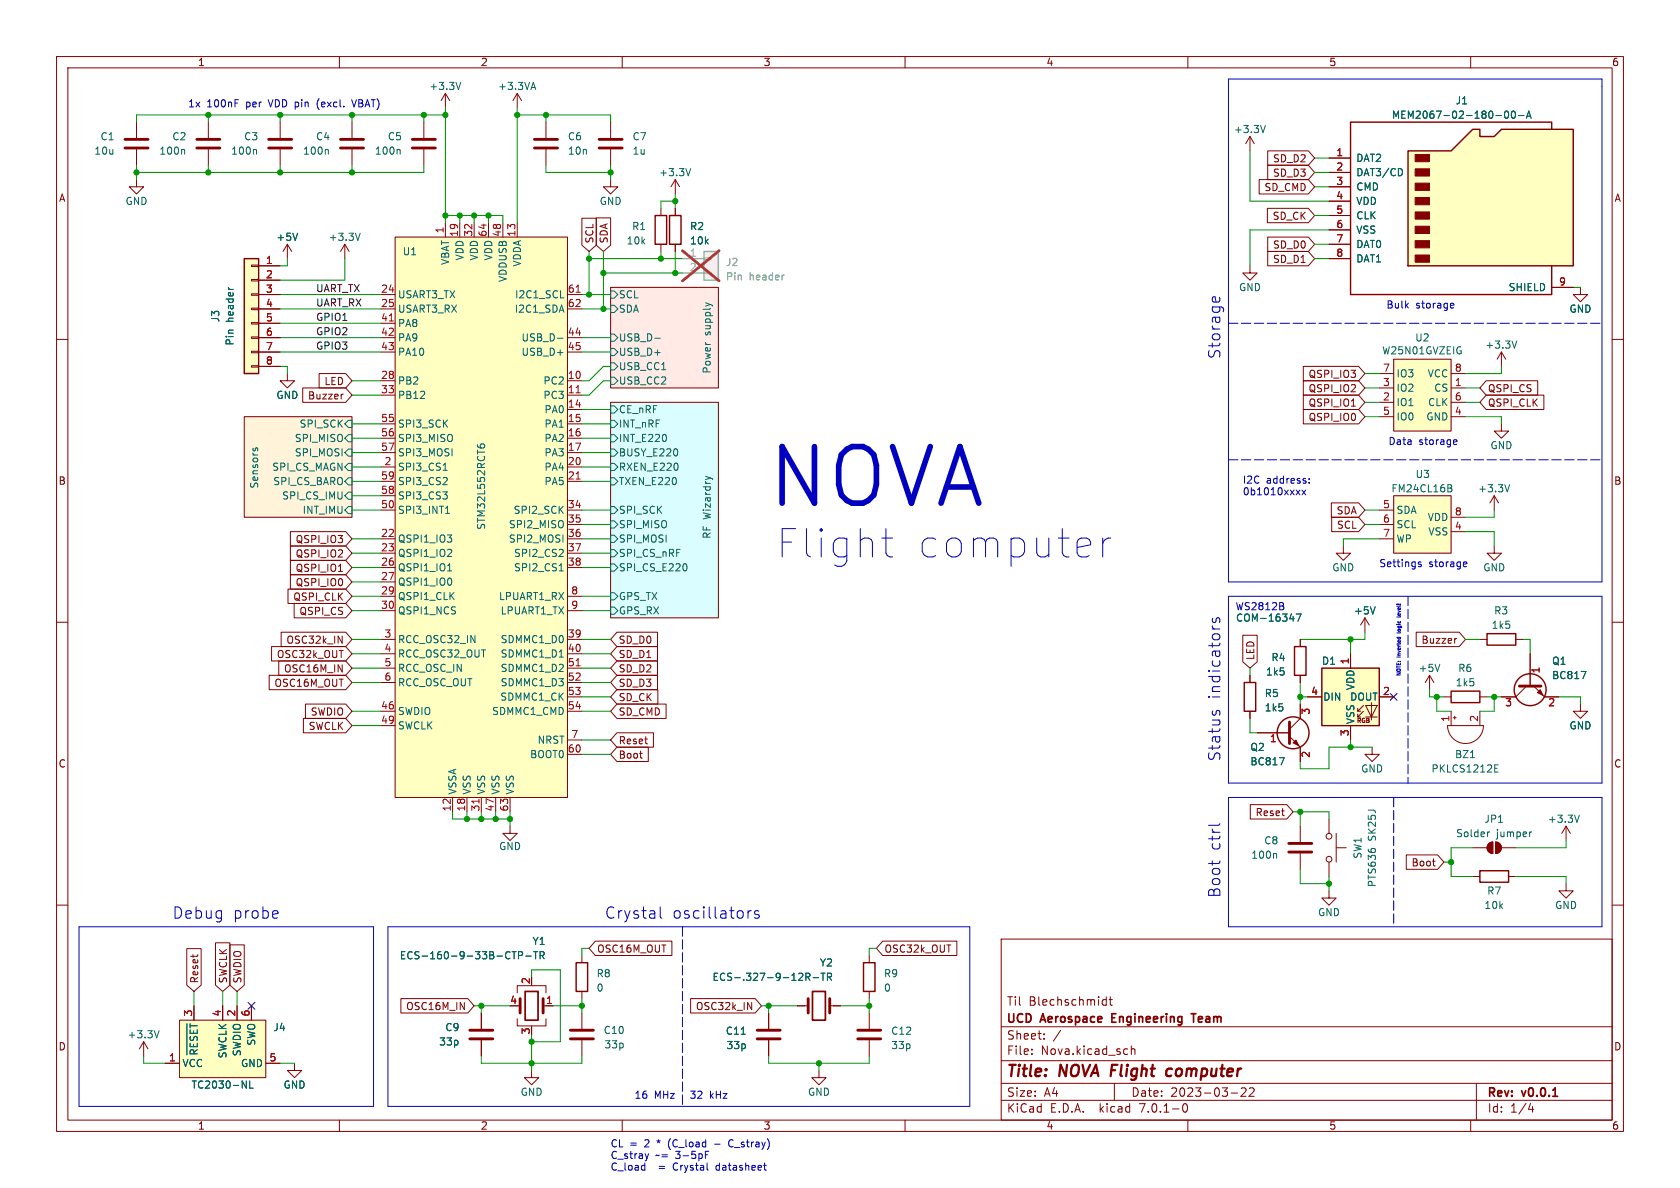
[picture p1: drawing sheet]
<svg xmlns="http://www.w3.org/2000/svg" width="297mm" height="210mm" viewBox="0 0 297 210" stroke-linecap="round" stroke-linejoin="round" font-family="sans-serif">
<defs><g id="words">
<text font-size="13.9" fill="#0000c2" x="135.9" y="90.2">NOVA</text>
<g font-size="7" fill="#0000c2">
<text x="137.7" y="99.1">Flight</text>
<text x="162.1" y="99.1">computer</text>
</g>
<g font-size="2.8" fill="#0000c2">
<text x="215.9" y="63.5" transform="rotate(-90 215.9 63.5)">Storage</text>
<text x="215.9" y="123.7" transform="rotate(-90 215.9 123.7)">indicators</text>
<text x="215.9" y="134.6" transform="rotate(-90 215.9 134.6)">Status</text>
<text x="215.9" y="150.5" transform="rotate(-90 215.9 150.5)">ctrl</text>
<text x="215.9" y="158.8" transform="rotate(-90 215.9 158.8)">Boot</text>
<text x="30.5" y="162.6">Debug</text>
<text x="41.1" y="162.6">probe</text>
<text x="106.9" y="162.6">Crystal</text>
<text x="118.8" y="162.6">oscillators</text>
</g>
<g font-size="2.8" fill="#840000">
<text x="178" y="190.8">Title:</text>
<text x="187.4" y="190.8">NOVA Flight</text>
<text x="207.5" y="190.8">computer</text>
</g>
<g font-size="2.1" fill="#840000">
<text x="178" y="177.9">Til</text>
<text x="181.9" y="177.9">Blechschmidt</text>
<text x="178" y="183.9">Sheet:</text>
<text x="178" y="181.1">UCD</text>
<text x="184.2" y="181.1">Aerospace</text>
<text x="186.2" y="183.9">/</text>
<text x="197.1" y="181.1">Engineering</text>
<text x="211.8" y="181.1">Team</text>
<text x="178" y="186.6">File:</text>
<text x="184" y="186.6">Nova.kicad_sch</text>
<text x="178" y="196.8">KiCad</text>
<text x="178" y="194">Size:</text>
<text x="184.6" y="194">A4</text>
<text x="185.7" y="196.8">E.D.A.</text>
<text x="194.4" y="196.8">kicad</text>
<text x="200" y="194">Date:</text>
<text x="201.5" y="196.8">7.0.1-0</text>
<text x="206.9" y="194">2023-03-22</text>
<text x="263" y="194.2">Rev:</text>
<text x="263" y="196.8">Id:</text>
<text x="267" y="196.8">1/4</text>
<text x="269.2" y="194.2">v0.0.1</text>
</g>
<g font-size="1.8" fill="#840000">
<text x="35" y="11.8">1</text>
<text x="85" y="11.8">2</text>
<text x="135" y="11.8">3</text>
<text x="185" y="11.8">4</text>
<text x="235" y="11.8">5</text>
<text x="285" y="11.8">6</text>
<text x="224.9" y="28.9">SD_D2</text>
<text x="10.4" y="35.8">A</text>
<text x="223.4" y="33.9">SD_CMD</text>
<text x="224.9" y="31.4">SD_D3</text>
<text x="285.4" y="35.8">A</text>
<text x="224.9" y="39">SD_CK</text>
<text x="105.1" y="43" transform="rotate(-90 105.1 43)">SCL</text>
<text x="107.6" y="43" transform="rotate(-90 107.6 43)">SDA</text>
<text x="224.9" y="46.6">SD_D1</text>
<text x="224.9" y="44.1">SD_D0</text>
<text x="54.3" y="70.8">Buzzer</text>
<text x="57.2" y="68.2">LED</text>
<text x="231.2" y="67">QSPI_IO3</text>
<text x="231.2" y="69.5">QSPI_IO2</text>
<text x="263.1" y="69.5">QSPI_CS</text>
<text x="231.2" y="72">QSPI_IO1</text>
<text x="231.2" y="74.6">QSPI_IO0</text>
<text x="263.1" y="72">QSPI_CLK</text>
<text x="10.3" y="85.8">B</text>
<text x="285.3" y="85.8">B</text>
<text x="236.2" y="91.1">SDA</text>
<text x="236.2" y="93.6">SCL</text>
<text x="52.1" y="101.2">QSPI_IO1</text>
<text x="52.1" y="98.7">QSPI_IO2</text>
<text x="52.1" y="96.2">QSPI_IO3</text>
<text x="51.7" y="106.3">QSPI_CLK</text>
<text x="52.1" y="103.8">QSPI_IO0</text>
<text x="50.5" y="113.9">OSC32k_IN</text>
<text x="52.8" y="108.9">QSPI_CS</text>
<text x="109.4" y="113.9">SD_D0</text>
<text x="251.2" y="113.9">Buzzer</text>
<text x="48.8" y="116.5">OSC32k_OUT</text>
<text x="50.1" y="119">OSC16M_IN</text>
<text x="109.4" y="116.5">SD_D1</text>
<text x="109.4" y="119">SD_D2</text>
<text x="221.9" y="116.7" transform="rotate(-90 221.9 116.7)">LED</text>
<text x="48.4" y="121.6">OSC16M_OUT</text>
<text x="109.4" y="124.1">SD_CK</text>
<text x="109.4" y="121.6">SD_D3</text>
<text x="54.4" y="129.2">SWCLK</text>
<text x="54.8" y="126.6">SWDIO</text>
<text x="109.4" y="131.7">Reset</text>
<text x="109.4" y="126.6">SD_CMD</text>
<text x="10.3" y="135.8">C</text>
<text x="109.4" y="134.3">Boot</text>
<text x="285.3" y="135.8">C</text>
<text x="221.8" y="144.4">Reset</text>
<text x="249.4" y="153.3">Boot</text>
<text x="35.2" y="173.8" transform="rotate(-90 35.2 173.8)">Reset</text>
<text x="40.3" y="173.8" transform="rotate(-90 40.3 173.8)">SWCLK</text>
<text x="42.8" y="173.8" transform="rotate(-90 42.8 173.8)">SWDIO</text>
<text x="105.6" y="168.6">OSC16M_OUT</text>
<text x="156.4" y="168.6">OSC32k_OUT</text>
<text x="71.7" y="178.7">OSC16M_IN</text>
<text x="122.9" y="178.7">OSC32k_IN</text>
<text x="10.3" y="185.8">D</text>
<text x="285.3" y="185.8">D</text>
<text x="35" y="199.8">1</text>
<text x="85" y="199.8">2</text>
<text x="135" y="199.8">3</text>
<text x="185" y="199.8">4</text>
<text x="235" y="199.8">5</text>
<text x="285" y="199.8">6</text>
</g>
<g font-size="1.8" fill="#006464">
<text x="75.8" y="16.1">+3.3V</text>
<text x="88" y="16.1">+3.3VA</text>
<text x="218.1" y="23.7">+3.3V</text>
<text x="246" y="21.1">MEM2067-02-180-00-A</text>
<text x="257.3" y="18.6">J1</text>
<text x="16.6" y="27.5">10u</text>
<text x="17.7" y="25">C1</text>
<text x="28.1" y="27.5">100n</text>
<text x="30.4" y="25">C2</text>
<text x="40.8" y="27.5">100n</text>
<text x="43.1" y="25">C3</text>
<text x="53.5" y="27.5">100n</text>
<text x="55.8" y="25">C4</text>
<text x="66.2" y="27.5">100n</text>
<text x="68.5" y="25">C5</text>
<text x="100.3" y="25">C6</text>
<text x="100.3" y="27.5">10n</text>
<text x="111.8" y="25">C7</text>
<text x="111.8" y="27.5">1u</text>
<text x="239.8" y="28.8">DAT2</text>
<text x="116.5" y="31.3">+3.3V</text>
<text x="239.8" y="31.3">DAT3/CD</text>
<text x="239.8" y="33.8">CMD</text>
<text x="22.1" y="36.4">GND</text>
<text x="106" y="36.4">GND</text>
<text x="111.7" y="40.8">R1</text>
<text x="121.9" y="40.8">R2</text>
<text x="239.8" y="36.4">VDD</text>
<text x="239.8" y="38.9">CLK</text>
<text x="239.8" y="41.5">VSS</text>
<text x="48.8" y="42.7">+5V</text>
<text x="58.1" y="42.7">+3.3V</text>
<text x="71.1" y="45.3">U1</text>
<text x="79.6" y="47" transform="rotate(-90 79.6 47)">VBAT</text>
<text x="82.1" y="46.2" transform="rotate(-90 82.1 46.2)">VDD</text>
<text x="84.6" y="46.2" transform="rotate(-90 84.6 46.2)">VDD</text>
<text x="87.2" y="46.2" transform="rotate(-90 87.2 46.2)">VDD</text>
<text x="92.3" y="47.3" transform="rotate(-90 92.3 47.3)">VDDA</text>
<text x="110.7" y="43.4">10k</text>
<text x="121.9" y="43.4">10k</text>
<text x="239.8" y="44">DAT0</text>
<text x="239.8" y="46.5">DAT1</text>
<text x="70.4" y="52.9">USART3_TX</text>
<text x="89.7" y="50" transform="rotate(-90 89.7 50)">VDDUSB</text>
<text x="90.9" y="52.9">I2C1_SCL</text>
<text x="109.4" y="52.9">SCL</text>
<text x="219" y="51.6">GND</text>
<text x="266.6" y="51.6">SHIELD</text>
<text x="38.9" y="57" transform="rotate(-90 38.9 57)">J3</text>
<text x="41.5" y="57" transform="rotate(-90 41.5 57)">header</text>
<text x="70.4" y="55.4">USART3_RX</text>
<text x="70.4" y="58">PA8</text>
<text x="90.9" y="55.4">I2C1_SDA</text>
<text x="109.4" y="55.4">SDA</text>
<text x="125.7" y="59.3" transform="rotate(-90 125.7 59.3)">supply</text>
<text x="277.4" y="55.4">GND</text>
<text x="41.5" y="61.1" transform="rotate(-90 41.5 61.1)">Pin</text>
<text x="70.4" y="60.5">PA9</text>
<text x="70.4" y="63.1">PA10</text>
<text x="92.1" y="60.5">USB_D-</text>
<text x="92.1" y="63.1">USB_D+</text>
<text x="109.4" y="60.5">USB_D-</text>
<text x="109.4" y="63.1">USB_D+</text>
<text x="109.4" y="65.6">USB_CC1</text>
<text x="244.3" y="62.8">W25N01GVZEIG</text>
<text x="250.1" y="60.5">U2</text>
<text x="262.5" y="61.8">+3.3V</text>
<text x="48.8" y="70.7">GND</text>
<text x="70.4" y="68.1">PB2</text>
<text x="70.4" y="70.7">PB12</text>
<text x="95.9" y="68.1">PC2</text>
<text x="95.9" y="70.7">PC3</text>
<text x="109.4" y="68.1">USB_CC2</text>
<text x="125.7" y="66" transform="rotate(-90 125.7 66)">Power</text>
<text x="246.9" y="71.9">IO1</text>
<text x="246.9" y="69.4">IO2</text>
<text x="246.9" y="66.9">IO3</text>
<text x="252.3" y="66.9">VCC</text>
<text x="252.3" y="71.9">CLK</text>
<text x="253.4" y="69.4">CS</text>
<text x="52.8" y="75.8">SPI_SCK</text>
<text x="70.4" y="75.8">SPI3_SCK</text>
<text x="96.1" y="73.2">PA0</text>
<text x="96.1" y="75.8">PA1</text>
<text x="109.4" y="73.2">CE_nRF</text>
<text x="109.4" y="75.8">INT_nRF</text>
<text x="246.9" y="74.5">IO0</text>
<text x="252" y="74.5">GND</text>
<text x="48" y="83.4">SPI_CS_MAGN</text>
<text x="52" y="78.3">SPI_MISO</text>
<text x="52" y="80.8">SPI_MOSI</text>
<text x="70.4" y="83.4">SPI3_CS1</text>
<text x="70.4" y="78.3">SPI3_MISO</text>
<text x="70.4" y="80.8">SPI3_MOSI</text>
<text x="96.1" y="78.3">PA2</text>
<text x="96.1" y="80.8">PA3</text>
<text x="96.1" y="83.4">PA4</text>
<text x="109.4" y="78.3">INT_E220</text>
<text x="109.4" y="83.4">RXEN_E220</text>
<text x="109.4" y="80.8">BUSY_E220</text>
<text x="263.4" y="79.6">GND</text>
<text x="45.7" y="86.4" transform="rotate(-90 45.7 86.4)">Sensors</text>
<text x="48.2" y="85.9">SPI_CS_BARO</text>
<text x="49.8" y="88.5">SPI_CS_IMU</text>
<text x="70.4" y="88.5">SPI3_CS3</text>
<text x="70.4" y="85.9">SPI3_CS2</text>
<text x="96.1" y="85.9">PA5</text>
<text x="109.4" y="85.9">TXEN_E220</text>
<text x="245.9" y="87.2">FM24CL16B</text>
<text x="250.2" y="84.6">U3</text>
<text x="261.3" y="87.2">+3.3V</text>
<text x="53.4" y="91">INT_IMU</text>
<text x="70.4" y="91">SPI3_INT1</text>
<text x="85.9" y="93.7" transform="rotate(-90 85.9 93.7)">STM32L552RCT6</text>
<text x="89.8" y="93.5">SPI2_MISO</text>
<text x="90.7" y="91">SPI2_SCK</text>
<text x="109.4" y="93.5">SPI_MISO</text>
<text x="109.4" y="91">SPI_SCK</text>
<text x="125.7" y="95.3" transform="rotate(-90 125.7 95.3)">RF Wizardry</text>
<text x="246.9" y="91">SDA</text>
<text x="246.9" y="93.5">SCL</text>
<text x="252.3" y="92.3">VDD</text>
<text x="252.4" y="94.8">VSS</text>
<text x="70.4" y="96.1">QSPI1_IO3</text>
<text x="70.4" y="98.6">QSPI1_IO2</text>
<text x="70.4" y="101.2">QSPI1_IO1</text>
<text x="89.8" y="96.1">SPI2_MOSI</text>
<text x="90.7" y="98.6">SPI2_CS2</text>
<text x="90.7" y="101.2">SPI2_CS1</text>
<text x="109.4" y="96.1">SPI_MOSI</text>
<text x="109.4" y="98.6">SPI_CS_nRF</text>
<text x="109.4" y="101.2">SPI_CS_E220</text>
<text x="235.5" y="101.2">GND</text>
<text x="246.9" y="96.1">WP</text>
<text x="262.2" y="101.2">GND</text>
<text x="70.4" y="103.7">QSPI1_IO0</text>
<text x="70.4" y="106.2">QSPI1_CLK</text>
<text x="88.1" y="106.2">LPUART1_RX</text>
<text x="109.4" y="106.2">GPS_TX</text>
<text x="218.4" y="108">WS2812B</text>
<text x="70.4" y="113.9">RCC_OSC32_IN</text>
<text x="70.4" y="108.8">QSPI1_NCS</text>
<text x="88.4" y="108.8">LPUART1_TX</text>
<text x="88.4" y="113.9">SDMMC1_D0</text>
<text x="109.4" y="108.8">GPS_RX</text>
<text x="218.4" y="110">COM-16347</text>
<text x="239.3" y="108.8">+5V</text>
<text x="263.6" y="111.3">1k5</text>
<text x="264.1" y="108.8">R3</text>
<text x="70.4" y="116.4">RCC_OSC32_OUT</text>
<text x="70.4" y="118.9">RCC_OSC_IN</text>
<text x="88.4" y="116.4">SDMMC1_D1</text>
<text x="88.4" y="118.9">SDMMC1_D2</text>
<text x="223.7" y="119.6">1k5</text>
<text x="224.7" y="117">R4</text>
<text x="233.6" y="117.7">D1</text>
<text x="250.7" y="118.9">+5V</text>
<text x="257.7" y="118.9">R6</text>
<text x="274.3" y="117.7">Q1</text>
<text x="70.4" y="121.5">RCC_OSC_OUT</text>
<text x="88.3" y="124">SDMMC1_CK</text>
<text x="88.4" y="121.5">SDMMC1_D3</text>
<text x="223.5" y="123.4">R5</text>
<text x="223.5" y="125.9">1k5</text>
<text x="233.9" y="124">DIN</text>
<text x="238.6" y="124">DOUT</text>
<text x="239.6" y="122.1" transform="rotate(-90 239.6 122.1)">VDD</text>
<text x="257.3" y="121.5">1k5</text>
<text x="274.3" y="120.2">BC817</text>
<text x="70.4" y="126.6">SWDIO</text>
<text x="70.4" y="129.1">SWCLK</text>
<text x="86.9" y="126.6">SDMMC1_CMD</text>
<text x="94.9" y="131.6">NRST</text>
<text x="239.6" y="128" transform="rotate(-90 239.6 128)">VSS</text>
<text x="277.4" y="129.1">GND</text>
<text x="93.6" y="134.2">BOOT0</text>
<text x="221" y="132.9">Q2</text>
<text x="221" y="135.4">BC817</text>
<text x="240.6" y="136.7">GND</text>
<text x="253" y="136.7">PKLCS1212E</text>
<text x="257.2" y="134.2">BZ1</text>
<text x="80.8" y="140.5" transform="rotate(-90 80.8 140.5)">VSSA</text>
<text x="83.4" y="140.5" transform="rotate(-90 83.4 140.5)">VSS</text>
<text x="85.9" y="140.5" transform="rotate(-90 85.9 140.5)">VSS</text>
<text x="88.5" y="140.5" transform="rotate(-90 88.5 140.5)">VSS</text>
<text x="91" y="140.5" transform="rotate(-90 91 140.5)">VSS</text>
<text x="223.4" y="149.4">C8</text>
<text x="243.4" y="148.7" transform="rotate(-90 243.4 148.7)">SK25J</text>
<text x="257.4" y="148.1">Solder</text>
<text x="262.4" y="145.6">JP1</text>
<text x="264.5" y="148.1">jumper</text>
<text x="273.6" y="145.6">+3.3V</text>
<text x="88.2" y="150.4">GND</text>
<text x="221.1" y="152">100n</text>
<text x="240.9" y="151.9" transform="rotate(-90 240.9 151.9)">SW1</text>
<text x="243.4" y="156.9" transform="rotate(-90 243.4 156.9)">PTS636</text>
<text x="262.4" y="160.8">10k</text>
<text x="262.9" y="158.3">R7</text>
<text x="274.9" y="160.8">GND</text>
<text x="94.1" y="167.2">Y1</text>
<text x="233" y="162.1">GND</text>
<text x="70.6" y="169.7">ECS-160-9-33B-CTP-TR</text>
<text x="105.4" y="172.9">R8</text>
<text x="125.9" y="173.5">ECS-.327-9-12R-TR</text>
<text x="144.9" y="171">Y2</text>
<text x="156.2" y="172.9">R9</text>
<text x="105.4" y="175.5">0</text>
<text x="156.2" y="175.5">0</text>
<text x="22.5" y="183.7">+3.3V</text>
<text x="45.3" y="185" transform="rotate(-90 45.3 185)">SWO</text>
<text x="48.3" y="182.4">J4</text>
<text x="77.6" y="185">33p</text>
<text x="78.7" y="182.4">C9</text>
<text x="106.7" y="182.9">C10</text>
<text x="106.8" y="185.5">33p</text>
<text x="128.3" y="183.1">C11</text>
<text x="128.4" y="185.6">33p</text>
<text x="157.5" y="183.1">C12</text>
<text x="157.5" y="185.6">33p</text>
<text x="32.3" y="188.8">VCC</text>
<text x="35.7" y="186.7" transform="rotate(-90 35.7 186.7)">~{RESET}</text>
<text x="40.2" y="187.2" transform="rotate(-90 40.2 187.2)">SWCLK</text>
<text x="42.5" y="188.8">GND</text>
<text x="42.7" y="186.8" transform="rotate(-90 42.7 186.8)">SWDIO</text>
<text x="33.8" y="192.6">TC2030-NL</text>
<text x="50.1" y="192.6">GND</text>
<text x="92" y="193.9">GND</text>
<text x="142.8" y="193.9">GND</text>
</g>
<g font-size="1.8" fill="#0000c2">
<text x="33.1" y="19.1">1x</text>
<text x="36.5" y="19.1">100nF</text>
<text x="43.4" y="19.1">per</text>
<text x="47.5" y="19.1">VDD pin</text>
<text x="56.3" y="19.1">(excl.</text>
<text x="62.7" y="19.1">VBAT)</text>
<text x="245.1" y="54.6">Bulk</text>
<text x="250.3" y="54.6">storage</text>
<text x="245.3" y="78.7">Data</text>
<text x="250.7" y="78.7">storage</text>
<text x="219.7" y="85.6">I2C</text>
<text x="219.7" y="87.6">0b1010xxxx</text>
<text x="223.9" y="85.6">address:</text>
<text x="243.8" y="100.3">Settings</text>
<text x="252.6" y="100.3">storage</text>
<text x="112.1" y="194.3">16</text>
<text x="115.6" y="194.3">MHz</text>
<text x="121.9" y="194.3">32</text>
<text x="125.4" y="194.3">kHz</text>
<text x="107.9" y="202.9">CL =</text>
<text x="114" y="202.9">2</text>
<text x="116.3" y="202.9">*</text>
<text x="118.4" y="202.9">(C_load</text>
<text x="126.7" y="202.9">-</text>
<text x="129.3" y="202.9">C_stray)</text>
<text x="107.9" y="205">C_stray</text>
<text x="107.9" y="207">C_load</text>
<text x="115.9" y="205">~=</text>
<text x="116.5" y="207">=</text>
<text x="119.2" y="207">Crystal</text>
<text x="119.5" y="205">3-5pF</text>
<text x="126.8" y="207">datasheet</text>
</g>
<g font-size="1.8" fill="#a90000">
<text x="236.2" y="27.7">1</text>
<text x="236.2" y="30.2">2</text>
<text x="236.2" y="32.8">3</text>
<text x="236.2" y="35.3">4</text>
<text x="78.5" y="41.3" transform="rotate(-90 78.5 41.3)">1</text>
<text x="81" y="41.9" transform="rotate(-90 81 41.9)">19</text>
<text x="83.6" y="41.9" transform="rotate(-90 83.6 41.9)">32</text>
<text x="86.1" y="41.9" transform="rotate(-90 86.1 41.9)">64</text>
<text x="88.6" y="41.9" transform="rotate(-90 88.6 41.9)">48</text>
<text x="91.2" y="41.9" transform="rotate(-90 91.2 41.9)">13</text>
<text x="236.2" y="37.8">5</text>
<text x="236.2" y="40.4">6</text>
<text x="47" y="46.7">1</text>
<text x="236.2" y="42.9">7</text>
<text x="236.2" y="45.5">8</text>
<text x="47" y="49.3">2</text>
<text x="47" y="51.8">3</text>
<text x="67.3" y="51.8">24</text>
<text x="100.3" y="51.8">61</text>
<text x="275.6" y="50.5">9</text>
<text x="47" y="54.4">4</text>
<text x="47" y="56.9">5</text>
<text x="47" y="59.4">6</text>
<text x="67.3" y="54.4">25</text>
<text x="67.3" y="56.9">41</text>
<text x="67.3" y="59.4">42</text>
<text x="100.3" y="54.4">62</text>
<text x="100.3" y="59.4">44</text>
<text x="47" y="62">7</text>
<text x="47" y="64.5">8</text>
<text x="67.3" y="62">43</text>
<text x="100.3" y="62">45</text>
<text x="244.4" y="65.8">7</text>
<text x="257.1" y="65.8">8</text>
<text x="67.3" y="67.1">28</text>
<text x="67.3" y="69.6">33</text>
<text x="100.3" y="67.1">10</text>
<text x="100.3" y="69.6">11</text>
<text x="244.4" y="70.9">2</text>
<text x="244.4" y="68.3">3</text>
<text x="257.1" y="68.3">1</text>
<text x="257.1" y="70.9">6</text>
<text x="67.3" y="74.7">55</text>
<text x="67.3" y="77.2">56</text>
<text x="100.3" y="72.1">14</text>
<text x="100.3" y="74.7">15</text>
<text x="100.3" y="77.2">16</text>
<text x="244.4" y="73.4">5</text>
<text x="257.1" y="73.4">4</text>
<text x="67.3" y="79.8">57</text>
<text x="67.9" y="82.3">2</text>
<text x="100.3" y="79.8">17</text>
<text x="100.3" y="82.3">20</text>
<text x="67.3" y="87.4">58</text>
<text x="67.3" y="84.8">59</text>
<text x="67.3" y="89.9">50</text>
<text x="100.3" y="84.8">21</text>
<text x="100.3" y="89.9">34</text>
<text x="244.4" y="89.9">5</text>
<text x="67.3" y="95">22</text>
<text x="100.3" y="92.5">35</text>
<text x="100.3" y="95">36</text>
<text x="244.4" y="92.5">6</text>
<text x="244.4" y="95">7</text>
<text x="257.1" y="93.7">4</text>
<text x="257.1" y="91.2">8</text>
<text x="67.3" y="97.5">23</text>
<text x="67.3" y="100.1">26</text>
<text x="100.3" y="97.5">37</text>
<text x="100.3" y="100.1">38</text>
<text x="67.3" y="102.6">27</text>
<text x="67.3" y="105.2">29</text>
<text x="67.3" y="107.7">30</text>
<text x="100.9" y="105.2">8</text>
<text x="100.9" y="107.7">9</text>
<text x="67.9" y="112.8">3</text>
<text x="100.3" y="112.8">39</text>
<text x="67.9" y="115.3">4</text>
<text x="67.9" y="117.9">5</text>
<text x="100.3" y="115.3">40</text>
<text x="100.3" y="117.9">51</text>
<text x="238.5" y="117.5" transform="rotate(-90 238.5 117.5)">1</text>
<text x="272.4" y="119.1" transform="rotate(-90 272.4 119.1)">1</text>
<text x="67.3" y="125.5">46</text>
<text x="67.9" y="120.4">6</text>
<text x="100.3" y="120.4">52</text>
<text x="100.3" y="122.9">53</text>
<text x="100.3" y="125.5">54</text>
<text x="231.7" y="122.9">4</text>
<text x="244.4" y="122.9">2</text>
<text x="266" y="125.1">3</text>
<text x="273.7" y="125.1">2</text>
<text x="67.3" y="128">49</text>
<text x="100.9" y="130.6">7</text>
<text x="224.4" y="131.4">1</text>
<text x="231.8" y="126.4" transform="rotate(-90 231.8 126.4)">3</text>
<text x="238.5" y="130.2" transform="rotate(-90 238.5 130.2)">3</text>
<text x="256.3" y="127.7" transform="rotate(-90 256.3 127.7)">1</text>
<text x="261.4" y="127.7" transform="rotate(-90 261.4 127.7)">2</text>
<text x="100.3" y="133.1">60</text>
<text x="231.8" y="134" transform="rotate(-90 231.8 134)">2</text>
<text x="79.8" y="143.5" transform="rotate(-90 79.8 143.5)">12</text>
<text x="82.3" y="143.5" transform="rotate(-90 82.3 143.5)">18</text>
<text x="84.8" y="143.5" transform="rotate(-90 84.8 143.5)">31</text>
<text x="87.4" y="143.5" transform="rotate(-90 87.4 143.5)">47</text>
<text x="89.9" y="143.5" transform="rotate(-90 89.9 143.5)">63</text>
<text x="34" y="179.7" transform="rotate(-90 34 179.7)">3</text>
<text x="39.1" y="179.7" transform="rotate(-90 39.1 179.7)">4</text>
<text x="41.7" y="179.7" transform="rotate(-90 41.7 179.7)">2</text>
<text x="44.2" y="179.7" transform="rotate(-90 44.2 179.7)">6</text>
<text x="90.1" y="177.5">4</text>
<text x="93.7" y="174" transform="rotate(-90 93.7 174)">2</text>
<text x="96.5" y="177.5">1</text>
<text x="93.7" y="182.9" transform="rotate(-90 93.7 182.9)">3</text>
<text x="29.8" y="187.7">1</text>
<text x="47.6" y="187.7">5</text>
</g>
<g font-size="1.8" fill="#aaa">
<text x="121.9" y="45.5">1</text>
<text x="121.9" y="48">2</text>
</g>
<g font-size="1.8" fill="#989898">
<text x="128.3" y="47.2">J2</text>
<text x="128.3" y="49.7">Pin</text>
<text x="132.4" y="49.7">header</text>
</g>
<g font-size="1.8" fill="#0f0f0f">
<text x="55.9" y="51.7">UART_TX</text>
<text x="55.9" y="59.3">GPIO2</text>
<text x="55.9" y="56.8">GPIO1</text>
<text x="55.9" y="54.3">UART_RX</text>
<text x="55.9" y="61.9">GPIO3</text>
</g>
<text font-size="1.1" fill="#840000" x="239.8" y="128">RGB</text>
<g font-size=".9" fill="#0000c2">
<text x="247.6" y="111.8" transform="rotate(-90 247.6 111.8)">logic</text>
<text x="247.6" y="108.7" transform="rotate(-90 247.6 108.7)">level!</text>
<text x="247.6" y="119.7" transform="rotate(-90 247.6 119.7)">NOTE:</text>
<text x="247.6" y="116.3" transform="rotate(-90 247.6 116.3)">Inverted</text>
</g>
</g></defs>
<g fill="none" stroke="#840000" stroke-width=".18">
<path d="M10 10h277v190h-277zM12 12h273v186h-273zM60 10v2M78.7 16.5l-.7 1.3M78.7 16.5v2.6M78.7 16.5l.8 1.3M91.4 16.5l-.7 1.3M91.4 16.5v2.6M91.4 16.5l.8 1.3M110 10v2M160 10v2M210 10v2"/>
<path d="M260 10v2M24.1 31.8v1.2h-1.2l1.2 1.3 1.3-1.3h-1.3M24.1 21.6v2.8M24.1 26.4v2.8M36.8 21.6v2.8M36.8 26.4v2.8M49.5 21.6v2.8M49.5 26.4v2.8M62.2 21.6v2.8M62.2 26.4v2.8M74.9 21.6v2.8M74.9 26.4v2.8"/>
<path d="M78.7 39.4v2.5M81.3 39.4v2.5M83.8 39.4v2.5M86.4 39.4v2.5M88.9 39.4v2.5M91.4 39.4v2.5M96.5 21.6v2.8M96.5 26.4v2.8M107.9 31.8v1.2h-1.2l1.2 1.3 1.3-1.3h-1.3M107.9 21.6v2.8M107.9 26.4v2.8M116.8 36.8v1.3"/>
<path d="M119.4 31.8v2.5M119.4 36.8v1.3M119.4 31.8l-.8 1.2M119.4 31.8l.7 1.2M221 24.1v2.6M221 24.1l-.8 1.3M221 24.1l.7 1.3M10 60h2M50.8 43.2l-.8 1.3M50.8 43.2v2.5M50.8 43.2l.8 1.3M61 43.2l-.8 1.3"/>
<path d="M61 43.2v2.5M61 43.2l.7 1.3M67.3 52.1h2.5M67.3 54.6h2.5M67.3 57.2h2.5M67.3 59.7h2.5M69.8 41.9h30.5v99.1h-30.5zM100.3 52.1h2.6M100.3 54.6h2.6M100.3 59.7h2.6M107.9 50.8h19.1v17.8h-19.1zM116.8 43.2v1.3"/>
<path d="M119.4 43.2v1.3M221 47v1.3h1.2l-1.2 1.2-1.3-1.2h1.3M279.4 50.8v1.3h1.3l-1.3 1.2-1.3-1.2h1.3M285 60h2M43.2 73.7h19v17.7h-19zM50.8 66v1.3h1.3l-1.3 1.3-1.3-1.3h1.3M67.3 67.3h2.5M67.3 69.9h2.5M67.3 74.9h2.5M67.3 77.5h2.5M67.3 62.2h2.5M100.3 67.3h2.6"/>
<path d="M100.3 69.9h2.6M100.3 72.4h2.6M100.3 74.9h2.6M100.3 77.5h2.6M100.3 62.2h2.6M107.9 71.1h19.1v38.1h-19.1zM265.4 74.9v1.3h-1.2l1.2 1.3 1.3-1.3h-1.3M265.4 62.2l.8 1.3M265.4 62.2v2.6M265.4 62.2l-.7 1.3M67.3 90.2h2.5M67.3 95.3h2.5"/>
<path d="M67.3 80h2.5M67.3 82.6h2.5M67.3 85.1h2.5M67.3 97.8h2.5M67.3 87.6h2.5M100.3 90.2h2.6M100.3 92.7h2.6M100.3 95.3h2.6M100.3 80h2.6M100.3 82.6h2.6M100.3 85.1h2.6M100.3 97.8h2.6"/>
<path d="M237.5 96.5v1.3h1.3l-1.3 1.3-1.3-1.3h1.3M243.8 90.2h2.6M243.8 92.7h2.6M243.8 95.3h2.6M246.4 87.6h10.1v10.2h-10.1zM256.5 94h2.6M256.5 91.4h2.6M264.2 96.5v1.3h-1.3l1.3 1.3 1.2-1.3h-1.2M264.2 87.6l.7 1.3M264.2 87.6v2.6M264.2 87.6l-.8 1.3M10 110h2"/>
<path d="M67.3 113h2.5M67.3 100.3h2.5M67.3 102.9h2.5M67.3 105.4h2.5M67.3 108h2.5M67.3 115.6h2.5M67.3 118.1h2.5M100.3 113h2.6M100.3 100.3h2.6M100.3 105.4h2.6M100.3 108h2.6M100.3 115.6h2.6"/>
<path d="M100.3 118.1h2.6M221 119.4v1.3M229.9 113v1.3M229.9 119.4v1.3M238.8 115.6v2.5M241.3 109.2l.8 1.3M241.3 109.2v2.6M241.3 109.2l-.8 1.3M252.7 119.4l-.7 1.3M252.7 119.4v2.5M252.7 119.4l.8 1.3M261.6 113h1.3"/>
<path d="M268 113h1.2M270.5 115.6v5.7M285 110h2M67.3 128.3h2.5M67.3 125.7h2.5M67.3 120.7h2.5M100.3 123.2h2.6M100.3 125.7h2.6M100.3 120.7h2.6M100.3 133.4h2.6M100.3 130.8h2.6M221 125.7v1.3"/>
<path d="M222.2 129.5h5.8M228 130.2l1.9 1.9v2.5M229.9 124.5v2.5l-1.9 1.9M231.1 123.2h2.6M238.8 128.3v2.5M240 126.7h.5M240 125.7h.5M241 125.7l-1 1v-.5M241 124.7l-1 1v-.5M241.4 124.7h2.1l-1.1 2zM241.4 126.7h2.1M242.4 124.2v3.1"/>
<path d="M242.6 132.1v1.3h-1.3l1.3 1.2 1.2-1.2h-1.2M243.8 123.2h2.6M255.3 123.2h1.2M255.9 128.3h6.4a3.2 3.2 0 0 1-3.2 3.1 3.2 3.2 0 0 1-3.2-3.1zM256.5 125.7v2.6M256.9 126.9h.5M257.2 126.6v.5M261.6 125.7v2.6M261.6 123.2h1.3M269.9 121.3l-1.9 1.9h-2.6M271.1 121.3l1.9 1.9h2.6M279.4 124.5v1.2h1.3l-1.3 1.3-1.3-1.3h1.3"/>
<path d="M10 160h2M80 141v2.5M82.5 141v2.5M85.1 141v2.5M87.6 141v2.5M90.2 146.1v1.2h1.2l-1.2 1.3-1.3-1.3h1.3M90.2 141v2.5M229.9 146.1v2.7M229.9 150.9v2.8M234.9 157.5v1.3h-1.2l1.2 1.2 1.3-1.2h-1.3M234.9 144.8v2.5M234.9 152.4v2.5"/>
<path d="M236.2 149.9h1.8M236.2 147.3v5.1M260.3 149.9h2.6M260.3 154.9h1.3M263.2 149.1l.7-.3v2.1a1.02 1.02 0 0 1-.9-.7 1.02 1.02 0 0 1 .2-1.1zM264.4 148.8a1.02 1.02 0 0 1 1 1.1 1.02 1.02 0 0 1-1 1zM265.4 149.9h2.6M266.7 154.9h1.3M276.9 156.2v1.3h-1.3l1.3 1.3 1.2-1.3h-1.2M276.9 146.1l.7 1.2M276.9 146.1v2.5M276.9 146.1l-.8 1.2"/>
<path d="M285 160h2M34.3 177.8v2.5M39.4 177.8v2.5M41.9 177.8v2.5M44.4 177.8v2.5M85.1 179.1v2.8M91.4 175.5v-1.3h5.1v1.3M91.4 177.8h.5M96 177.8h1.8M102.9 168.9v1.3M102.9 175.3v1.2M102.9 179.1v2.8"/>
<path d="M135.9 179.1v2.8M141 177.8h1.9M146.7 177.8h1.9M153.7 168.9v1.3M153.7 175.3v1.2M153.7 179.1v2.8M177 166h108v32h-108zM194.9 177.6l.2 .1 .5-.1M195.6 176.2v1.5M195.6 176.8l-.5-.1-.2 .1M196.1 176.7h.5M196.3 176.2v1.3l.3 .2"/>
<path d="M25.4 184.2l.8 1.2M25.4 184.2v2.5M25.4 184.2l-.8 1.2M29.2 188h2.5M31.7 180.3h15.3v10.2h-15.3zM47 188h2.5M52.1 188v1.2h-1.3l1.3 1.3 1.2-1.3h-1.2M60 198v2M85.1 183.9v2.8M91.4 180.1v1.3h5.1v-1.3M94 189.2v1.3h-1.3l1.3 1.3 1.2-1.3h-1.2M94 181.4v.2"/>
<path d="M102.9 183.9v2.8M110 198v2M135.9 183.9v2.8M144.8 189.2v1.3h1.2l-1.2 1.3-1.3-1.3h1.3M153.7 183.9v2.8M160 198v2M177 194.5h108M177 191.5h108M177 187.5h108M177 181.5h108M182.4 186.3v.1M182.4 185.5v.1"/>
<path d="M184.6 183.6v.1M184.6 182.8v.1M197 191.5v3M199.2 185.4l.2 .1M199.4 186.3l-.2 .1M200 184.9v1.5M200 185.5l.2-.1 .4 .1v.9M209.2 195.2l.2-.1a.81 .81 0 0 1 .6 .6 .81 .81 0 0 1-.3 .8l-.1 .1a.81 .81 0 0 1-.4-1.4zM210 198v2M217.6 193.2h1.2M219.6 192.3l-.2 .1M220 192.3l.3 .3-.1 .3-.8 .9h.9"/>
<path d="M221.1 192.3l-.2 .1M221.4 192.3l.3 .3-.1 .3-.8 .9h.9M260 198v2M261 191.5v6.5M270.2 196.1h.9M270.9 195.6v1"/>
<circle cx="235" cy="151.9" r=".51"/>
<circle cx="235" cy="147.8" r=".51"/>
</g>
<path d="M207 188.9a.66 .66 0 0 0-.8 .4v.7l.3 .2h.4" fill="none" stroke="#840000" stroke-width=".4"/>
<path d="M92.8 175.3h2.3v5h-2.3zM143.6 175.3h2.3v5h-2.3zM210.6 179.2h.8M211 179.2v1.5" fill="none" stroke="#840000" stroke-width=".3"/>
<path d="M43.2 73.7h19v17.7h-19z" fill="#fff3d9" stroke="#fff3d9" stroke-width=".18"/>
<path d="M107.9 71.1h19.1v38.1h-19.1z" fill="#dafeff" stroke="#dafeff" stroke-width=".18"/>
<path d="M107.9 50.8h19.1v17.8h-19.1z" fill="#ffeae6" stroke="#ffeae6" stroke-width=".18"/>
<g fill="none" stroke="#006464" stroke-width=".18">
<path d="M81.5 14.6l-.5 1.2M94 15.5h.6M94.3 14.6l.4 1.2M32.5 26.4l.1 .2v.7M45.2 26.4l.1 .2v.7M57.9 26.4l.1 .2v.7M70.6 26.4l.1 .2v.7M122.1 29.8l-.4 1.3M223.7 22.2l-.4 1.2M52.6 41.2l-.4 1.3M63.7 41.2l-.4 1.3M98.6 59.8h.9"/>
<path d="M99.1 52.7h.6M107.9 51.4h.7l.6 .7-.6 .6h-.7zM107.9 54h.7l.6 .6-.6 .6h-.7zM107.9 59.1h.7l.6 .6-.6 .6h-.7zM115.8 59.8h.9M124.7 53.5l.9 .3M44.8 79.2l-.1 .1M45.1 79.3l.2-.1 .3 .1M61.6 76.8h.6v1.3h-.6l-.6-.6zM61.6 79.4h.6v1.2h-.6l-.6-.6zM61.6 74.3h.6v1.3h-.6l-.6-.7zM84.4 78.6l.1 .4"/>
<path d="M84.9 79v-.3l.2-.2h.5l.1 .5M107.9 71.8h.7l.6 .6-.6 .6h-.7zM107.9 74.3h.7l.6 .6-.6 .7h-.7zM107.9 76.8h.7l.6 .7-.6 .6h-.7zM107.9 79.4h.7l.6 .6-.6 .6h-.7zM107.9 61.6h.7l.6 .6-.6 .7h-.7zM107.9 66.7h.7l.6 .6-.6 .6h-.7zM107.9 64.1h.7l.6 .7-.6 .6h-.7zM268.2 60.3l-.5 1.2M61.6 81.9h.6v1.3h-.6l-.6-.6zM61.6 84.5h.6v1.2h-.6l-.6-.6zM61.6 87h.6v1.3h-.6l-.6-.7z"/>
<path d="M61.6 89.5h.6v1.3h-.6l-.6-.6zM78.3 83.1h.8M78.8 90.8h.7M98.8 98.4h.8M99.5 97.2v.5M107.9 92.1h.7l.6 .6-.6 .6h-.7zM107.9 89.5h.7l.6 .7-.6 .6h-.7zM107.9 94.6h.7l.6 .7-.6 .6h-.7zM107.9 97.2h.7l.6 .6-.6 .6h-.7zM107.9 81.9h.7l.6 .7-.6 .6h-.7zM107.9 84.5h.7l.6 .6-.6 .6h-.7zM107.9 99.7h.7l.6 .6-.6 .7h-.7z"/>
<path d="M121.3 99.8l.1 .3-.1 .7M124.7 84.2l.9 .3M256.4 85.7l.2 .2-.2 .4 .2 .1 .1 .3-.3 .2h-.4M266.9 85.7l-.4 1.2M79.1 100.9h.8M98.9 100.9h.7M98.9 116.2h.7M107.9 107.3h.7l.6 .7-.6 .6h-.7zM107.9 104.8h.7l.6 .6-.6 .6h-.7zM228 109.4h.8M229.2 108.5h.8l-.5 1.3M243.1 107.3l-.4 1.2"/>
<path d="M254.5 117.4l-.4 1.3M279.5 118.7h.9l-.6 1.3M226.2 133.9h.8l-.5 1.3M264.3 135.8h.4M264.3 136.5h.6M264.3 135.2h.6M225.5 150.9l.2 .2v.6M263.3 147.1l-.3 .1M270.8 147.1l-.3 .1M279.2 144.1l-.4 1.3M90.5 168.2h.7M90.9 168.2v1.3"/>
<path d="M91.7 168.9l.6-.1 .1-.1-.1-.4-.6-.1v1.3M92.9 169h1M94.3 168.2h.8M94.7 168.2v1.3M95.5 168.9l.6-.1 .1-.1-.1-.4-.6-.1v1.3M95.8 168.9l.4 .6M142.5 172.7l.6-.1 .1-.1-.1-.3-.6-.2v1.3M142.8 172.7l.4 .6M143.7 172.8h1M145.1 172h.8M145.5 172v1.3M146.3 172.7l.6-.1 .1-.1-.1-.3-.6-.2v1.3"/>
<path d="M146.6 172.7l.4 .6M28.1 182.2l-.4 1.3M33 181v5.5M33.6 181v.7M33.6 182.1v.6h1.3M33.6 184.4v.6h1.3M33.6 181.3h1.3M33.7 183.2l-.1 .5 .2 .2M33.8 185.6l-.2 .2v.5h1.3M42.8 191.1l.7 1.3v-1.3M44.1 191.1v1.3h.7"/>
</g>
<g fill="none" stroke="#840000" stroke-width=".51">
<path d="M22.1 24.6h4.1M22.1 26.2h4.1M34.8 24.6h4.1M34.8 26.2h4.1M47.5 24.6h4.1M47.5 26.2h4.1M60.2 24.6h4.1M60.2 26.2h4.1M72.9 24.6h4.1M72.9 26.2h4.1M94.5 24.6h4.1M94.5 26.2h4.1"/>
<path d="M105.9 24.6h4.1M105.9 26.2h4.1M228 127.6v3.8M268.6 121.3h3.8M227.8 150.6h4.1M227.8 149.1h4.1M91.9 176.5v2.6M96 176.5v2.6M142.9 176.5v2.6M146.7 176.5v2.6M83.1 183.6h4M83.1 182.1h4"/>
<path d="M100.8 183.6h4.1M100.8 182.1h4.1M133.9 183.6h4M133.9 182.1h4M151.6 183.6h4.1M151.6 182.1h4.1"/>
</g>
<g fill="#ffffc2" stroke="#ffffc2" stroke-width=".18">
<path d="M246.4 87.6h10.1v10.2h-10.1z"/>
<path d="M31.7 180.3h15.3v10.2h-15.3z"/>
<path d="M233.7 118.1h10.1v10.2h-10.1z"/>
<path d="M69.8 41.9h30.5v99.1h-30.5z"/>
</g>
<g fill="none" stroke="#840000" stroke-width=".25">
<path d="M115.8 38.1h2.1v5.1h-2.1zM118.4 38.1h2v5.1h-2zM228.9 114.3h2v5.1h-2zM233.7 118.1h10.1v10.2h-10.1zM262.9 112h5.1v2h-5.1zM220 120.7h2v5h-2zM256.5 122.2h5.1v2h-5.1zM261.6 153.9h5.1v2.1h-5.1zM101.9 170.2h2v5.1h-2zM152.7 170.2h2v5.1h-2z"/>
<circle cx="228.6" cy="129.5" r="2.82"/>
<circle cx="270.5" cy="121.9" r="2.82"/>
</g>
<path d="M124.5 44.5h2.5v5h-2.5z" fill="#f0f0f0" stroke="#f0f0f0" stroke-width=".18"/>
<path d="M120.6 45.7h3.9M120.6 48.3h3.9M124.5 48.1h1.2v.3h-1.2zM124.5 45.6h1.2v.2h-1.2z" fill="none" stroke="#a1a1a1" stroke-width=".18"/>
<path d="M124.5 44.5h2.5v5h-2.5z" fill="none" stroke="#a1a1a1" stroke-width=".25"/>
<path d="M138.5 48.6h.1" fill="none" stroke="#989898" stroke-width=".18"/>
<path d="M120.6 44.3l6.5 5.4M127.1 44.3l-6.5 5.4" fill="none" stroke="#eb3a3d" stroke-width=".46"/>
<g fill="#840000" stroke="#840000" stroke-width=".18">
<path d="M263.2 149.1l.7-.3v2.1a1.02 1.02 0 0 1-.9-.7 1.02 1.02 0 0 1 .2-1.1z"/>
<path d="M264.4 148.8a1.02 1.02 0 0 1 1 1.1 1.02 1.02 0 0 1-1 1z"/>
<path d="M271.8 122.4l.5-.5 .5 1z"/>
<path d="M228.6 131.3l.5-.5 .5 1z"/>
</g>
<path d="M68.8 56.7h.7M101.8 51.7h.8M101.8 69.4h.8M101.8 84.7h.8M101.8 117.7h.8M84.7 141.3v.7" fill="none" stroke="#a90000" stroke-width=".18"/>
<path d="M248.9 26.7h7.6l3.8-3.8h1.3v1.2h2.6l1.2-1.2h12.7v24.1h-29.2z" fill="#ffffc2"/>
<g fill="#840000" stroke="#840000" stroke-width=".18">
<path d="M250.2 45.1h2.5v1.3h-2.5z"/>
<path d="M250.2 42.5h2.5v1.3h-2.5z"/>
<path d="M250.2 40h2.5v1.3h-2.5z"/>
<path d="M250.2 37.5h2.5v1.2h-2.5z"/>
<path d="M250.2 34.9h2.5v1.3h-2.5z"/>
<path d="M250.2 32.4h2.5v1.3h-2.5z"/>
<path d="M250.2 29.8h2.5v1.3h-2.5z"/>
<path d="M250.2 27.3h2.5v1.3h-2.5z"/>
</g>
<path d="M248.9 26.7h7.6l3.8-3.8h1.3v1.2h2.6l1.2-1.2h12.7v24.1h-29.2zM274.3 22.9v-1.3h-35.5v30.5h35.5v-5.1M43.2 45.7h2.5v20.3h-2.5z" fill="none" stroke="#840000" stroke-width=".25"/>
<g fill="none" stroke="#840000" stroke-width=".18">
<path d="M102.9 38.6h2.5v4.7l-1.3 1.2-1.2-1.2zM105.4 38.5h2.6v4.8l-1.3 1.2-1.3-1.2zM119.4 36.8v1.3M222.6 31.7h8.7l1.1 1.3-1.1 1.3h-8.7zM224.1 36.8h7.2l1.1 1.3-1.1 1.3h-7.2zM224.1 29.2h7.2l1.1 1.3-1.1 1.3h-7.2zM224.1 26.7h7.2l1.1 1.2-1.1 1.3h-7.2zM234.9 27.9h3.9M234.9 30.5h3.9M234.9 33h3.9M234.9 35.6h3.9M234.9 38.1h3.9"/>
<path d="M44.4 59.6h1.3v.2h-1.3zM44.4 57h1.3v.3h-1.3zM44.4 54.5h1.3v.2h-1.3zM44.4 51.9h1.3v.3h-1.3zM44.4 49.4h1.3v.3h-1.3zM44.4 46.9h1.3v.2h-1.3zM45.7 47h3.8M45.7 49.5h3.8M45.7 52.1h3.8M45.7 54.6h3.8M45.7 57.2h3.8M45.7 59.7h3.8"/>
<path d="M119.4 43.2v1.3M224.1 44.4h7.2l1.1 1.3-1.1 1.3h-7.2zM224.1 41.9h7.2l1.1 1.3-1.1 1.3h-7.2zM234.9 40.6h3.9M234.9 43.2h3.9M234.9 45.7h3.9M274.3 50.8h3.8M44.4 64.6h1.3v.3h-1.3zM44.4 62.1h1.3v.3h-1.3zM45.7 62.2h3.8M45.7 64.8h3.8M53.5 68.6h7.6l1.1 1.3-1.1 1.2h-7.6z"/>
<path d="M56.4 66h4.7l1.1 1.3-1.1 1.3h-4.7zM60.7 69.7h-.3M230.4 64.8h9.8l1.1 1.2-1.1 1.3h-9.8zM230.4 69.8h9.8l1.1 1.3-1.1 1.3h-9.8zM230.4 67.3h9.8l1.1 1.3-1.1 1.3h-9.8zM230.4 72.4h9.8l1.1 1.3-1.1 1.2h-9.8zM238.9 71.8h.7M243.8 68.6h2.6M243.8 71.1h2.6M243.8 73.7h2.6M243.8 66h2.6M246.4 63.5h10.1v12.7h-10.1z"/>
<path d="M256.5 68.6h2.6M256.5 71.1h2.6M256.5 73.7h2.6M256.5 66h2.6M262.7 67.3h9.1v2.6h-9.1l-1.1-1.3zM262.7 69.8h10.2v2.6h-10.2l-1.1-1.3zM51.3 99.1h9.8l1.1 1.2-1.1 1.3h-9.8zM51.3 96.5h9.8l1.1 1.3-1.1 1.3h-9.8zM51.3 94h9.8l1.1 1.3-1.1 1.2h-9.8zM235.4 88.9h4.8l1.1 1.3-1.1 1.2h-4.8zM235.4 91.4h4.8l1.1 1.3-1.1 1.3h-4.8zM47.6 119.4h13.5l1.1 1.3-1.1 1.2h-13.5z"/>
<path d="M48 114.3h13.1l1.1 1.3-1.1 1.2h-13.1zM49.3 116.8h11.8l1.1 1.3-1.1 1.3h-11.8zM49.7 111.8h11.4l1.1 1.2-1.1 1.3h-11.4zM50.9 104.1h10.2l1.1 1.3-1.1 1.3h-10.2zM51.3 101.6h9.8l1.1 1.3-1.1 1.2h-9.8zM52 106.7h9.1l1.1 1.3-1.1 1.2h-9.1zM59.8 112.4l.7 1.3v-1.3M59.8 101h.8M109.1 114.3h7.1v2.5h-7.1l-1.2-1.2zM109.1 111.8h7.1v2.5h-7.1l-1.2-1.3zM109.1 116.8h7.1v2.6h-7.1l-1.2-1.3zM109.1 119.4h7.1v2.5h-7.1l-1.2-1.2z"/>
<path d="M219.7 112.3h2.6v4.7l-1.3 1.1-1.3-1.1zM221 119.4v1.3M229.9 113v1.3M229.9 119.4v1.3M238.8 115.6v2.5M250.4 111.8h7.6l1.1 1.2-1.1 1.3h-7.6zM257.5 112.9h-.2M270.5 115.6v5.7M53.6 127h7.5l1.1 1.3-1.1 1.2h-7.5zM54 124.5h7.1l1.1 1.2-1.1 1.3h-7.1zM109.1 132.1h5.5v2.5h-5.5l-1.2-1.2zM109.1 129.5h6.4v2.6h-6.4l-1.2-1.3z"/>
<path d="M109.1 124.5h8.7v2.5h-8.7l-1.2-1.3zM109.1 121.9h7.2v2.6h-7.2l-1.2-1.3zM221 125.7v1.3M222.2 129.5h5.8M229.9 124.5v2.5M229.9 132.1v2.5M231.1 123.2h2.6M238.8 128.3v2.5M243.8 123.2h2.6M265.4 123.2h2.6M273 123.2h2.6M221 142.2h6.5l1.1 1.3-1.1 1.3h-6.5z"/>
<path d="M226.6 143.3h.5M226.9 144.2h.2M248.6 151.1h5.6l1.1 1.3-1.1 1.3h-5.6zM253.2 152.2h.5M253.6 153.1h.1M33 167.7h2.6v6.4l-1.3 1.2-1.3-1.2zM34.3 177.8v2.5M38.1 166.7h2.5v7.4l-1.2 1.2-1.3-1.2zM39.4 177.8v2.5M40.6 167h2.6v7.1l-1.3 1.2-1.3-1.2zM41.9 177.8v2.5M44.4 177.8v2.5"/>
<path d="M70.9 176.5h11.8l1.1 1.3-1.1 1.3h-11.8zM85.1 179.1v2.8M96.5 177.8h1.3M105.3 166.4h13.5v2.5h-13.5l-1.2-1.3zM122.1 176.5h11.4l1.1 1.3-1.1 1.3h-11.4zM132.2 177.2l.7 1.3v-1.3M135.9 179.1v2.8M141 177.8h1.2M147.3 177.8h1.3M156.1 166.4h13.1v2.5h-13.1l-1.2-1.3zM29.2 188h2.5M47 188h2.5"/>
<path d="M85.1 183.9v2.8M135.9 183.9v2.8"/>
</g>
<g fill="none" stroke="#006464" stroke-width=".18">
<path d="M266.1 19.8l.2-.2a.68 .68 0 0 1 .4 .7 .68 .68 0 0 1-.4 .6l-.2-.1-.1-.4zM267.3 19.8l.2-.2a.68 .68 0 0 1 .4 .7 .68 .68 0 0 1-.4 .6l-.2-.1-.1-.4zM247.8 30l.1 .3-.1 .6M264.5 20.4h.9M268.5 20.4h.9M269.8 20.9l.5-1.3 .4 1.3M270 20.5h.6M40.4 50.8v.1M52.6 41.2l-.4 1.3M228 109.4h.8M229.2 108.5h.8l-.5 1.3M243.1 107.3l-.4 1.2"/>
<path d="M279.5 118.7h.9l-.6 1.3M226.2 133.9h.8l-.5 1.3M90.5 168.2h.7M90.9 168.2v1.3M91.7 168.9l.6-.1 .1-.1-.1-.4-.6-.1v1.3M92.9 169h1M94.3 168.2h.8M94.7 168.2v1.3M95.5 168.9l.6-.1 .1-.1-.1-.4-.6-.1v1.3M95.8 168.9l.4 .6M142.5 172.7l.6-.1 .1-.1-.1-.3-.6-.2v1.3M142.8 172.7l.4 .6"/>
<path d="M143.7 172.8h1M145.1 172h.8M145.5 172v1.3M146.3 172.7l.6-.1 .1-.1-.1-.3-.6-.2v1.3M146.6 172.7l.4 .6M33 181v5.5M33.6 181v.7M33.6 182.1v.6h1.3M33.6 184.4v.6h1.3M33.6 181.3h1.3M33.7 183.2l-.1 .5 .2 .2M33.8 185.6l-.2 .2v.5h1.3"/>
<path d="M42.8 191.1l.7 1.3v-1.3M44.1 191.1v1.3h.7"/>
</g>
<g fill="#ffffc2" stroke="#ffffc2" stroke-width=".18">
<path d="M246.4 63.5h10.1v12.7h-10.1z"/>
<path d="M43.2 45.7h2.5v20.3h-2.5z"/>
</g>
<g fill="none" stroke="#0000c2" stroke-width=".18">
<path d="M41.5 17.6h.7M217.2 14h66v88.9h-66zM214.3 53.1l.1-.6h.4l.2 .9M215.6 52.5l.1 .6M256.6 53.6l.4 .1v.2l-.6 .1M257 54.4l-.4 .1M257.1 77.7l.4 .1 .1 .2-.6 .2M257.5 78.5l-.4 .1M156.9 98.2l.4 .2h.5M194.9 95.1v3.3M196.4 95.1a1.28 1.28 0 0 0-1.5 1M229.1 86.6l.7 .9"/>
<path d="M229.8 86.6l-.7 .9M230.2 86.6l.6 .9M230.8 86.6l-.6 .9M231.4 85.3v.1M231.4 84.6v.2M250.7 99.6l.6 .3-.2 .3-.4-.1M251.2 99.4l-.3-.1-.2 .2M258.9 99.3l.4 .1v.2l-.6 .2M214.3 110.6l.1 .4M214.4 109.3l-.1 .5 .3 .2h.3l.2-.7 .2-.1 .3 .1 .1 .2-.1 .5M217.2 105.4h66v33h-66zM226.9 107.3v.4"/>
<path d="M246.9 112.7h.7M247.2 112.7l-.1 .1M247.5 112.7l.1 .1M247.6 109l-.7 .1M259.3 100.1l-.4 .1M214.4 125.7l-.1 .2M215 125.9l.3-.3 .3 .1 .1 .2M215.7 145.6l-.3 .3h-1.7M217.2 141h66v22.8h-66zM14 163.8h52v31.8h-52zM49.1 161.1v.4l-.9 .1M68.6 163.8h102.8v31.8h-102.8z"/>
<path d="M116.7 160.3v1.7l.3 .3M132.2 161v1.3M132.8 161a.51 .51 0 0 0-.6 .4M134.1 161.1l-.4-.1-.3 .3 .1 .3 .6 .1 .1 .2-.1 .3-.1 .1-.6-.1M114.7 204l-.3 .8M124.7 204.1h.4M124.7 203.5h.6M125.1 206.8l.1 .1M135 206h.5M135.2 206.7l.3 .2"/>
</g>
<path d="M217.2 57.2h66M217.2 81.3h66M248.9 105.4v33M246.4 141v22.8M120.6 163.8v31.8" fill="none" stroke="#0000c2" stroke-width=".18" stroke-dasharray="1.7 .6"/>
<g fill="none" stroke="#009600" stroke-width=".18">
<path d="M78.7 19.1v20.3M91.4 19.1v20.3M24.1 29.2v2.6M36.8 20.3v1.3M36.8 29.2v1.3M49.5 20.3v1.3M49.5 29.2v1.3M62.2 20.3v1.3M62.2 29.2v1.3M74.9 20.3v1.3M74.9 29.2v1.3h-50.8M78.7 20.3h-54.6v1.3"/>
<path d="M78.7 38.1h10.2v1.3M81.3 38.1v1.3M83.8 38.1v1.3M86.4 38.1v1.3M91.4 20.3h16.5v1.3M96.5 29.2v1.3h11.4M96.5 20.3v1.3M107.9 29.2v2.6M119.4 35.6h-2.6v1.2M119.4 34.3v2.5M221 26.7v8.9h13.9M232.4 30.5h2.5"/>
<path d="M232.4 38.1h2.5M232.4 33h2.5M232.4 27.9h2.5M49.5 52.1h17.8M49.5 54.6h17.8M49.5 59.7h17.8M49.5 57.2h17.8M50.8 45.7v1.3h-1.3M61 45.7v3.8h-11.5M102.9 52.1h5M102.9 54.6h5M102.9 59.7h5"/>
<path d="M104.1 45.7h16.5M104.1 44.5v7.6M106.7 44.5v10.1M106.7 48.3h13.9M116.8 44.5v1.2M119.4 44.5v3.8M232.4 45.7h2.5M232.4 43.2h2.5M234.9 40.6h-13.9v6.4M278.1 50.8h1.3M49.5 62.2h17.8M49.5 64.8h1.3v1.2"/>
<path d="M62.2 74.9h5.1M62.2 69.9h5.1M62.2 77.5h5.1M62.2 67.3h5.1M102.9 74.9h5M102.9 72.4h5M102.9 77.5h5M102.9 62.2h5M107.9 64.8h-1.2l-2.6 2.5h-1.2M107.9 67.3h-1.2l-2.6 2.6h-1.2M241.3 73.7h2.5M241.3 68.6h2.5"/>
<path d="M241.3 71.1h2.5M241.3 66h2.5M259.1 73.7h6.3v1.2M259.1 68.6h2.5M259.1 71.1h2.5M265.4 64.8v1.2h-6.3M62.2 95.3h5.1M62.2 80h5.1M62.2 97.8h5.1M62.2 85.1h5.1M62.2 82.6h5.1M62.2 90.2h5.1"/>
<path d="M62.2 87.6h5.1M102.9 95.3h5M102.9 80h5M102.9 92.7h5M102.9 97.8h5M102.9 85.1h5M102.9 82.6h5M102.9 90.2h5M241.3 92.7h2.5M241.3 90.2h2.5M243.8 95.3h-6.3v1.2M259.1 94h5.1v2.5"/>
<path d="M264.2 90.2v1.2h-5.1M62.2 113h5.1M62.2 100.3h5.1M62.2 108h5.1M62.2 105.4h5.1M62.2 115.6h5.1M62.2 118.1h5.1M62.2 102.9h5.1M102.9 113h5M102.9 100.3h5M102.9 108h5M102.9 105.4h5"/>
<path d="M102.9 115.6h5M102.9 118.1h5M221 118.1v1.3M238.8 113v2.6M241.3 111.8v1.2h-11.4M259.1 113h2.5M269.2 113h1.3v2.6M62.2 120.7h5.1M62.2 128.3h5.1M62.2 125.7h5.1M102.9 123.2h5M102.9 120.7h5"/>
<path d="M102.9 125.7h5M102.9 130.8h5M102.9 133.4h5M221 127v2.5h1.2M229.9 120.7v3.8M229.9 123.2h1.2M238.8 130.8v1.3M242.6 132.1h-7.7v3.8h-5v-1.3M252.7 121.9v1.3h2.6M254 123.2v2.5h2.5M262.9 123.2h2.5M264.2 123.2v2.5h-2.6"/>
<path d="M275.6 123.2h3.8v1.3M80 143.5v1.3h10.2M82.5 143.5v1.3M85.1 143.5v1.3M87.6 143.5v1.3M90.2 143.5v2.6M228.6 143.5h6.3v1.3M229.9 143.5v2.6M229.9 153.7v2.5h5M234.9 154.9v2.6M255.3 152.4h1.2M260.3 149.9h-3.8v5h3.8"/>
<path d="M268 154.9h8.9v1.3M276.9 148.6v1.3h-8.9M34.3 175.3v2.5M39.4 175.3v2.5M41.9 175.3v2.5M83.8 177.8h6.4M85.1 177.8v1.3M94 172.7v-1.2h5.1v12.7h-5.1M97.8 177.8h5.1M102.9 176.5v2.6M104.1 167.6h-1.2v1.3M134.6 177.8h6.4"/>
<path d="M135.9 177.8v1.3M148.6 177.8h5.1M153.7 176.5v2.6M154.9 167.6h-1.2v1.3M25.4 186.7v1.3h3.8M49.5 188h2.6M85.1 186.7v1.3h17.8v-1.3M94 182.9v6.3M135.9 186.7v1.3h17.8v-1.3M144.8 188v1.2"/>
</g>
<path d="M245.8 122.6l1.2 1.2M247 122.6l-1.2 1.2M43.8 177.2l1.3 1.2M45.1 177.2l-1.3 1.2" fill="none" stroke="#000084" stroke-width=".18"/>
<path d="M138.5 48.6h.1" fill="none" stroke="#989898" stroke-width=".18"/>
<path d="M120.6 45.7h3.9M120.6 48.3h3.9" fill="none" stroke="#a1a1a1" stroke-width=".18"/>
<path d="M120.6 44.3l6.5 5.4M127.1 44.3l-6.5 5.4" fill="none" stroke="#eb3a3d" stroke-width=".46"/>
<g fill="#009600" stroke="#009600" stroke-width=".18">
<circle cx="153.7" cy="177.8" r=".46"/>
<circle cx="229.9" cy="143.5" r=".46"/>
<circle cx="238.8" cy="132.1" r=".46"/>
<circle cx="264.2" cy="123.2" r=".46"/>
<circle cx="256.5" cy="152.4" r=".46"/>
<circle cx="234.9" cy="156.2" r=".46"/>
<circle cx="87.6" cy="144.8" r=".46"/>
<circle cx="85.1" cy="144.8" r=".46"/>
<circle cx="82.5" cy="144.8" r=".46"/>
<circle cx="90.2" cy="144.8" r=".46"/>
<circle cx="135.9" cy="177.8" r=".46"/>
<circle cx="144.8" cy="188" r=".46"/>
<circle cx="102.9" cy="177.8" r=".46"/>
<circle cx="229.9" cy="123.2" r=".46"/>
<circle cx="238.8" cy="113" r=".46"/>
<circle cx="254" cy="123.2" r=".46"/>
<circle cx="74.9" cy="20.3" r=".46"/>
<circle cx="78.7" cy="20.3" r=".46"/>
<circle cx="36.8" cy="20.3" r=".46"/>
<circle cx="24.1" cy="30.5" r=".46"/>
<circle cx="36.8" cy="30.5" r=".46"/>
<circle cx="49.5" cy="30.5" r=".46"/>
<circle cx="49.5" cy="20.3" r=".46"/>
<circle cx="62.2" cy="30.5" r=".46"/>
<circle cx="62.2" cy="20.3" r=".46"/>
<circle cx="106.7" cy="54.6" r=".46"/>
<circle cx="96.5" cy="20.3" r=".46"/>
<circle cx="91.4" cy="20.3" r=".46"/>
<circle cx="119.4" cy="35.6" r=".46"/>
<circle cx="86.4" cy="38.1" r=".46"/>
<circle cx="107.9" cy="30.5" r=".46"/>
<circle cx="106.7" cy="48.3" r=".46"/>
<circle cx="104.1" cy="52.1" r=".46"/>
<circle cx="119.4" cy="48.3" r=".46"/>
<circle cx="116.8" cy="45.7" r=".46"/>
<circle cx="104.1" cy="45.7" r=".46"/>
<circle cx="81.3" cy="38.1" r=".46"/>
<circle cx="83.8" cy="38.1" r=".46"/>
<circle cx="78.7" cy="38.1" r=".46"/>
<circle cx="94" cy="184.2" r=".46"/>
<circle cx="94" cy="188" r=".46"/>
<circle cx="85.1" cy="177.8" r=".46"/>
</g>
<use href="#words"/>
</svg>
